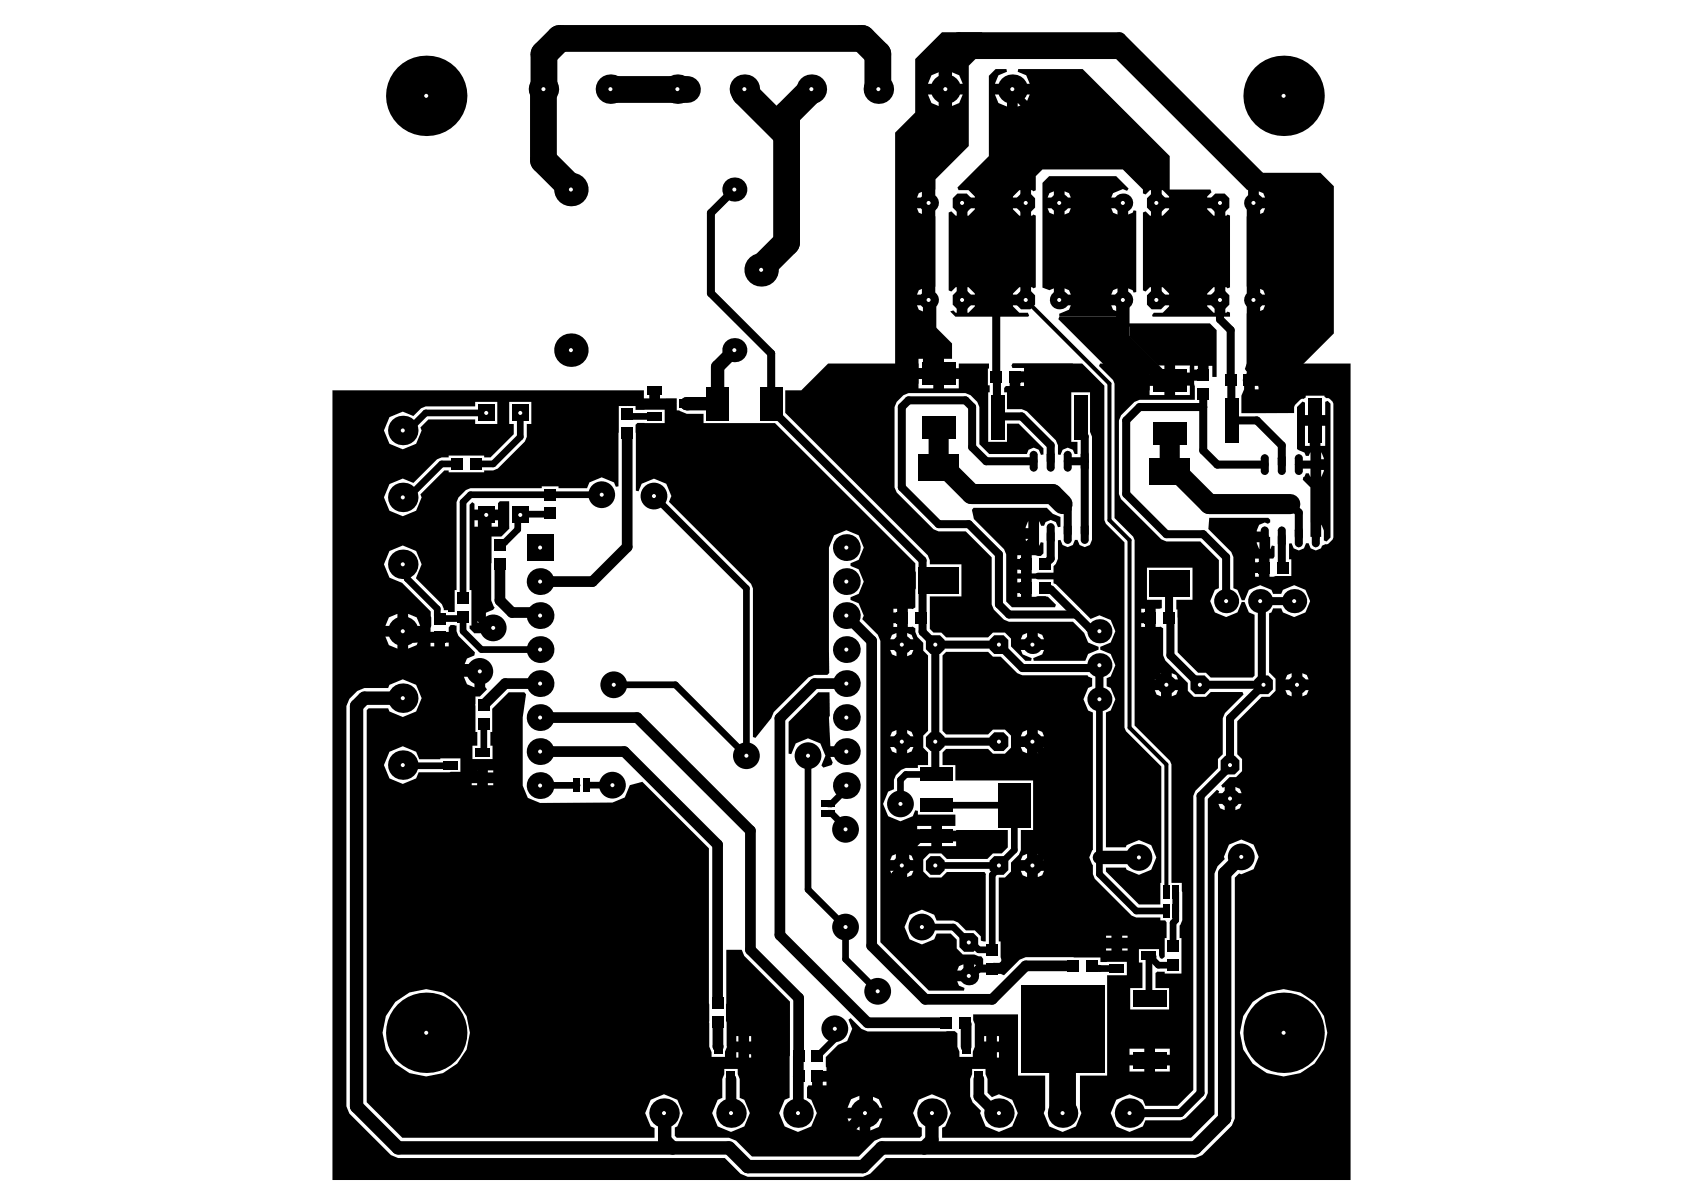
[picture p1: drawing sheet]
<svg xmlns="http://www.w3.org/2000/svg" width="297mm" height="210mm" viewBox="0 0 297 210" stroke-linecap="round" stroke-linejoin="round" font-family="sans-serif">
<g fill="#000">
<path d="M166.7 9.2l2.4-2.3h27.5l.8 3.1-.3 .4h-30.4zM193.9 7.5l.6-.6h4.1l24.6 24.5-.1 .4-3.2 1.6zM186.9 55.9h10.6v4.1l5.3 5.3v.8h3.5v1.9h-3.5v.8h-3.6l-12.5-12.5zM198.9 57h14.5l1.2 1.2v8.3h-.8v-2h-.6v1.6h-1.9v-1.6h-.7v2h-.7v-2h-2.6v2.6h-1.9v-2.6h-1.1l-5.1-5.1v-1.8l-.3-.1zM178.6 64.1h10.6l2.4 2.4v1.2l-.6 .6h-10l-.4-.2v-.7h-1.6v-1.9h1.6v-.6h-2zM139.1 127.3l5.2-5.2h2l.1 4-.2 .5 .3 5h2.8v1.9h-2.8l.4 1-.2 .4-1.5 .5-.3-.4 .7-1.7-.9-2.2-2.2-.9-2.1 .9-.8 1.9-.5-.1z"/>
<path d="M161.4 10.4l4.8-4.7h7v3.5l-2.3 2.4v14.2l-5.9 5.9v1.7l-.3 .2v4.4l.3 .2v12.3l-.3 .2v4.4l.3 .2v2.3l2.9 3v2.7h-1.4v2.6h-.9v.9h-3.6v.9h-2.3l-1.8-1.8v-42.5l3.5-3.5zM167.7 12.7v2.1h2.1l-.6-1.5zM164.3 13.3l-.6 1.5h2.1v-2.1zM167.7 16.7v2.1l1.5-.6 .6-1.5zM163.7 16.7l.6 1.5 1.5 .6v-2.1zM162.1 34.1l-.4 .7h1.1v-1.1zM161.7 36.7l.4 .8 .7 .3v-1.1zM162.1 51.2l-.4 .8h1.1v-1.1zM161.7 53.9l.4 .7 .7 .4v-1.1zM162 63.3v1.7h2.6v-1.7z"/>
<path d="M183.9 32.3l1.2-1.2h11.8l2.2 2.2-.3 .4-.7-.3-1.8 .7-.3 .7h2.1v1h.9v2l.8-.3 .2-.4 .4 .1v14.3l-.4 .1-.2-.4-.8-.3v2h-.9v1h-2.1l.3 .7 1.8 .7 .6-.2 .1 .1 .2 .5-.1 .2h-12l-.1-.6 1.8-.7 .3-.7h-2.1v-1h-.9v-2l-.8 .3-1.2-.5zM187.8 33.7v1.1h1.1l-.3-.7zM185.1 34.1l-.3 .7h1.1v-1.1zM187.8 36.7v1.1l.8-.3 .3-.8zM184.8 36.7l.3 .8 .8 .3v-1.1zM196 36.7l.3 .8 .8 .3v-1.1zM196.3 51.2l-.3 .8h1.1v-1.1zM187.8 50.9v1.1h1.1l-.3-.8z"/>
<path d="M174.4 13.4l1.2-1.2h1.9l.1 .5-1.5 .6-.6 1.5h6.1l-.6-1.5-1.5-.6 .1-.5h11.4l15.3 15.3v5.9h7.2l.2 .5-.8 .8v.1h2.3v1h.9v2.2l.4-.2 .5 .2v12.7l-.5 .2-.4-.2v4.5l.4-.2 .5 .1v.8h-13.7l-.1-.3 .3-.4h1.6l1.1-1.2v-.1h-2.2v-1h-1v-2.2h-.2l-.7 .7-.5-.2v-13.7l.5-.2 .7 .7h.2v-4.5h-.2l-.7 .8-.5-.2v-.7l-3.5-3.5h-14.2l-1.2 1.2v2.5l-.4 .1-.4-.2v4.5l.4-.2 .4 .2v12.7l-.4 .2-.4-.2v2.2h-1v1h-2.2v.1l1.1 1.2h1.5l.2 .4-.1 .3h-12.9l-.9-.9 .6-.2 .4 .4h.2v-4.5h-.2l-.8 .7-.5-.2v-13.7l.5-.2 .8 .7h.2v-2.2h.9v-1h2.3v-.1l-1.2-1.2h-1.7l-.2-.4 5.5-5.6zM179.5 16.7v2.1l1.5-.6 .6-1.5zM175.5 16.7l.6 1.5 1.5 .6v-2.1zM204.9 33.5v1.3h1.3v-.1l-1.1-1.2zM178.7 34.7v.1h1.3v-1.3h-.2zM212.9 36.7v.2l1.2 1.1h.1v-1.3zM204.9 36.7v1.3h.2l1.1-1.1v-.2zM178.7 36.7v.2l1.1 1.1h.2v-1.3zM170.6 36.7v1.3h.2l1.2-1.1v-.2zM170.6 50.7v1.3h1.4v-.2l-1.2-1.1zM204.9 50.7v1.3h1.3v-.2l-1.1-1.1zM212.9 51.8v.2h1.3v-1.3h-.1zM178.7 51.8v.2h1.3v-1.3h-.2zM212.9 53.9v.1l1.2 1.2h.1v-1.3zM170.6 53.9v1.3h.2l1.2-1.2v-.1z"/>
<path d="M219.9 32.8l2.4-2.3h10.6l2.4 2.3v26l-9.5 9.5h-3.8v-.3h-1.6v-1.9h1.6v-.6h-2.1v-10.2l.3-.2v-4.4l-.3-.2v-12.3l.3-.2v-4.4l-.3-.2zM222 33.7v1.1h1.1l-.3-.7zM222 36.7v1.1l.8-.3 .3-.8zM222 50.9v1.1h1.1l-.3-.8zM222 53.9v1.1l.8-.4 .3-.7z"/>
<path d="M138.5 68.8h2.8l4.8-4.7h15.9v.9h7.1v-.9h5.3v.9h-.1v3h.3v1.2h-.3v8.7h3.3v-3.2h2.1l4.4 4.4v1.1h-.5l-.4-.9-.9-.3-.9 .3-.3 .8h-6.6l-1.7-1.7v-6.6l-.4-.9-1.2-1.2-.9-.4h-10.1l-.9 .4-1.1 1.2-.4 .9v14.2l.4 .9 6.5 6.5 .9 .3h4.8l4.5 4.6v8.3l.4 .9 1.8 1.8 .9 .4h11.3l1.9 1.9 .7 1.7 1.9 .8v.5l-1.9 .8-.5 1.2h-9.1l-.1-.5 1.6-.7 .4-.8h-4.1l.3 .8 1.6 .7-.1 .5h-1l-2.6-2.6v-1.4l-1-1h-2.2l-.8 .8h-7.4l-.9-.8h-1.3l-.7-.7v-5.7h5.6v-5.7h-5.6v-.7l-.4-.9-25.1-25.1zM166.5 66.8v1.7h2.6v-1.7zM162 66.8v1.7h2.6v-1.7zM183.1 111.7v1.1h1.1l-.4-.8zM180.4 112l-.3 .8h1.1v-1.1z"/>
<path d="M178.6 64.1h12.3l3.9 3.9v23.7l.3 .7 3.2 3.3v32.6l.3 .7 6.2 6.2v20.5h-.1v3.8h-3.8l-5.8-5.8v-.7h3.5l.1 .4 2.2 .9 2.2-.9 .9-2.2-.9-2.1-2.2-.9-2.2 .9-.1 .4h-3.5v-23.8l.8-.4 .8-2-.8-1.9-.7-.3v-1.5l.7-.3 .8-2-.8-1.9-1.8-.8v-.5l1.8-.8 .8-2-.8-1.9-2-.9-1.5 .7-6.1-6.1-.5-.2v-.7h-2.7l-1.1-.1v3.2h.5a4.2 4.2 0 0 1 2.1-.1h.2l1.5 1.5-.2 .4h-7.6l-1-1v-8.3l-.4-.9-5.3-5.3-.4-1.7 .3-.3h12.9l1.1 1 1.4 .6v1.7l-.5 .1-.4-.9-.9-.4-.9 .4-.2 .6h-.6l-.3-.7v4.3l.3-.7 .5 .1v1.9l-.5 .5-1.6-.2v3.2l1.1-.1h2.7v-1.1l.4-.4 .4-.9v-3.3l.5-.1 .3 .9 .9 .4 .9-.4 .4-.9h.5l.3 .9 .9 .4 .9-.4 .4-.9v-18.2l-.3-.8v-7h-3.3v8.7h1.1v2.2h-.6l-.3-.8-.9-.3-.9 .3-.3 .9h-.5v-1.6l-.4-.9-5.1-5.2-.9-.3h-2.6v-3h-.5v-.8l.3-.3h.7v-1.6h.9v-1h1.6v-.6h-2l-.2-.4zM180 67.4v.7h.6v-.7zM181.3 92l-.4 1.2h.5zM180.9 95.1l.5 1.2v-1.2zM179.4 97.9v.7h.7v-.7zM179.4 100.5v.6h.7v-.6zM179.4 102.1v.6h.7v-.6zM179.4 104.6v.7h.7v-.7z"/>
<path d="M228.8 71.8l.9-1 .5 .2v2.2h3.5v-2.3l.5-.2 .5 .5v23.6l-.7 .7-.5-.2v-1.7l-.5-1v2.1h-1.8l-.1-8.7-1.3-1.4 .1-.4 .2-.1 .2-.6h.6l.3 .6v-4.3l-.3 .6h-.6l-.2-.6-1.3-.6zM232.9 75.1v3.6h.8v-3.6zM230.2 75.1v3.6h.8v-3.6zM233 79.8v1.2h.5zM233 82.9v1.2l.5-1v-.2z"/>
<path d="M83.3 88.6l.4 .2v1.1h4.1v-1.1l.4-.4h1.6v4.8l-1.3 1.4h-1.8l-.1 11.3 .7 1.3-.3 .3-2.3 1-.5 1.3h2.8v1.9h-3.3l-.9-.8v-.6h.4v-6.2h-.4v-15.1zM86.7 91.8v1.1h1.1v-1.1zM83.7 91.8v1.1h1.1v-1.1z"/>
<path d="M58.6 68.8h55v1.5h.9v-1.3h1.9v1.3h3v2.1h.4l1.3 .6h3v1.6h12.6l24.8 24.8v1.6v6.1l-.5 .3h-.9v3.2l.9-.1 .5 .3v.7l.3 .9 1 1v1.4l.9 .8v13.3l-.9 .9v2.1l.9 .8v2.3h-1.8v.5h-2.1a2.98 2.98 0 0 0-2.1 3.7l-1 .4-.9 2.2 .9 2.2 2.1 .9 2.2-.9 .4-1.1 .5 .1v.7h6.6v2h-2.3v.8h2.4v-.1h9.2v3.1l-1.1 1h-1.6l-.9 1h-7.2l-1-1h-2.1l-1.1 1.1v2.1l1.1 1.1h2.1l1-1h6.7l.2 .4v11.9l-.9-.2v-.7l-1.1-1.1h-1.5l-1.4-1.4-.8-.3h-3l-.4-1-2.2-.9-2.2 .9-.9 2.1 .9 2.2 2.2 .9 2.2-.9 .4-1h2.5l1.1 1v1.6l1 1.1h2.1l.7 .3h.5l.3 .5v1.9l-.5 .1-.3-.8-.8-.3v2h-.9v1h-2.1l.4 .8 .9 .4-.1 .4h-6.2l-8.5-8.5v-53.2l-.5-1-2.7-2.8 .3-.6-.9-2.2-1.5-.6v-.5l1.5-.5 .9-2.2-.9-2.2-1.5-.6v-.4l1.5-.6 .9-2.2-.9-2.2-2.2-.9-2.2 .9-.9 2.2 .1 22.1-.4 .3h-2.2l-1.1 .5-6.1 6.1-.5 1.1-2.7 3.5-.5-.2v-26.2l-.3-.8-14.5-14.5 .4-1-.9-2.2-2.1-.9-2.2 .9-.6 1.4-.4-.1-.1-11.7 .3-.3h4.8v-2.3h-5.1v-.7h-2.9l-.1 14.2-.5 .1-.3-.8-2.2-.9-2.1 .9-.5 1h-5v-.3h-2.9v.3h-12.6l-.8 .3-1.3 1.3-.4 .9v15.5h-.3v3.9h-1.2v-.4h-.7l-.4-1-4.5-4.6 1-2.5-1-2.3-2.4-1-2.3 1-1 2.3 1 2.4 2.3 .9 5 5.1 .1 2.5-.2 1.1h3.2a1.23 1.23 0 0 1 .4-1.2h1v1l.4 .9 2.9 2.9-.1 .5-1.3 .6-.6 1.3h2.8v.9h1v2.8l.3 .4-1.3 1.3h-.7v6.2h.3v2.4h-.9v2.4h3.6v-2.4h-.4v-2.4h.3v-4.1l2.9-2.9h2.8l.3 .4-.6 4.1v12l.9 2.1 2.2 .9h12.7l2.2-.9 .9-2.2 2.2-.6 11.7 11.7v30.7l.1 4.3 .4 1v.8h2.4v-.9l.3-.8v-4.4l-.1-.2v-12.6h2.7l.5 1.1 8 8.1v16.9l-.9 .4-1 2.3 1 2.4 2.4 1 2.3-1 1-2.4-1-2.3-.8-.3v-1.9l.3-.4h.6v-1.6h1v-.9h1.6l-.1-2.4 2.1-2.2 1.6-.7 .9-2.1-.6-1.6 .4-.3 1.9 1.9 1 .4h15.4l.5 .4v2.4l.3 .8v.9h2.4v-.9l.3-.8v-4.1l-.2-.7v-1h7.9v10.8h4.8v6l-.3 .6 1 2.4 2.3 1 2.4-1 .9-2.4-.2-.6v-6h4.8v-17.7h3.5v-2.3h-4.7v-.8l-13.2-.1-1.1 .5-2.7 2.7-.5-.2h-1.6v-1.9h1.6l-.1-1.1v-2.7h-.3v-11.3h1.1l1-1.1v-1.5l1.4-1.4 .4-.9v-3.5h2.1v-8.7h-13.7v-2.7h-2.2v-2.3l.6-.6h7.4l.8 .8h2.2l1-1v-2.1l-1-1.1h-2.2l-.8 .8h-7.4l-.6-.6v-13.3l.6-.6h7.4l.8 .8h1.4l2.9 2.9 .9 .4h11.5l.1 .2 .7 .3v1.5l-.7 .3-.8 1.9 .8 2 .9 .4v24.2l-.7 1.3 .7 1.4v1.6l.3 .8 6.5 6.5 .8 .3h4.3v.5h.8l.3 .4v2.8h-.4v3.3l-.3 .3h-.3l-.3-.3-.1-1.4h-3.5v2.4h.6v4.5h-2.1v3.8h6.8v-3.8h-2.4v-2.7l.4-.2h1.2v.3h3v-6.2h-.3v-2.2l.4-1v-6.6h-1.9v-20.9l-.2-.6-6.3-6.2v-32.7l-.2-.6-3.3-3.3v-23.7l-.3-.7-2.4-2.4 .1-.5h8.5l.3 .4v1.6h7.1v-1.4l.4-.4 .3 .1v.1v.7h1.6v1.9h-1.6l.2 3.4h-9.8l-.9 .4-2.4 2.4-.3 .9v12.9l.3 .9 7.1 7.1 .9 .4h6l3.3 3.3v5l-.7 .2-.8 2 .8 2 2 .8 2-.8 .7-1.8h.5l.8 1.8 1 .4v10.8l-.3 .3h-7.4l-.9-.8h-1.4l-3.6-3.6v-6.1v-1.5h-.2v-1.7h2.8v-5.7h-8v5.7h2.6v1.5l-1.1 .1v3.2l.9-.1 .5 .3v4.8l.3 .9 4 4v1.4l1.1 1h2.1l.9-.8h5.6l.1 .4-3.2 3.3-.4 .9v6.3l-.9 .9v1.6l-3.9 4-.4 .9v51.9l-2.8 2.8h-5.7l-.4-1.1-2.4-1-2.3 1-1 2.3 1 2.4 2.3 1 2.4-1 .4-1.1h6.2l.9-.4 3.6-3.5 .3-.9v-51.9l1.7-1.6 .4 .3-.2 .3h1.1v-1.1l-.3 .2-.3-.4 1.5-1.5h1.1l1.1-1.1v-2.1l-.9-.9v-5.8l4.4-4.3h1.3l1.1-1v-2.2l-1.1-1v-10.5l.4-.2 .3-.7h1.4l.3 .7 2 .8 2-.8 .8-2-.8-2-2-.8-2 .8-.3 .8h-1.4l-.3-.8-2-.8-2 .8-.8 1.9h-.5l-.7-1.9-.7-.2v-5.5l-.4-.9-4.1-4.1 .2-2h10.4l.3 .4v.4l-.4 .3-.5-.2-1 .4-.4 1.2h1.4v.9h.9v2.1l.3-.6 .5 .1v1.8l-.2 .4h-.7v3.2l1.1-.1h2.8v-2.9h-.4v-2.8l.4-.1 .4 .9 .9 .4 .9-.4 .4-.9h.4l.4 .9 .9 .4 .9-.4 .2-.4 .6-.3h.4l.8-.8 .2-.4v-23.6l-.2-.4-.6-.6h-.4l-.4-.2v-.2h-3.3v.3l-.4 .3-.5 .1-1 .9-.1 .4v1.1h-9.3v-3.1l.4-1.1v-1.6h1v-1h1.6v-.6h-2.1l-.3-.4 .3-1h18.3v144h-179.6zM221.3 68v.7h.7v-.7zM207.3 68v1.7h2.6v-1.7zM202.8 68v1.7h2.6v-1.7zM68.7 73.6l-1 2.3 1 2.4 2.3 1 2.4-1 1-2.4-.2-.5 1.4-1.4h8.2v.8h3.9v-3.9h-3.9v.8h-8.7l-.8 .3-1.4 1.4-1.9-.8zM68.7 85.4l-1 2.3 1 2.4 2.3 1 2.4-1 1-2.4-.2-.5 4.2-4.2h.7v.3h6.3v-.3h1.6l.8-.4 4.8-4.7 .3-.8v-2.3h.8v-3.9h-3.9v3.9h.8v1.8l-4.1 4.1h-1.1v-.3h-6.3v.3h-1.2l-.8 .3-4.2 4.2-1.9-.8zM221.7 95.6l.4 1.2v-1.2zM221.4 98.5v.7h.6v-.7zM221.4 101.1v.6h.6v-.6zM157.6 107.4v.6h.6v-.6zM201.3 107.4v.6h.7v-.6zM72 108.3v2.1h2.1l-.6-1.5zM68.6 108.9l-.6 1.5h2.1v-2.1zM157.6 109.9v.7h.6v-.7zM201.3 109.9v.7h.7v-.7zM160 111.7v1.1h1.1l-.3-.8zM157.3 112l-.3 .8h1.1v-1.1zM78.5 113.4v.6h.6v-.6zM75.9 113.4v.6h.7v-.6zM68 112.3l.6 1.5 1.5 .6v-2.1zM72 112.3v2.1l1.5-.6 .6-1.5zM160 114.6v1.2l.8-.4 .3-.8zM157 114.6l.3 .8 .8 .4v-1.2zM229.7 118.7v1.1h1.1l-.3-.7zM227.1 119.1l-.4 .7h1.1v-1.1zM206.7 118.7v1.1h1.1l-.3-.7zM204 119.1l-.3 .7h1.1v-1.1zM81.8 119.4l.6 1.3 1.3 .5v-1.8zM206.7 121.7v1.1l.8-.3 .3-.8zM229.7 121.7v1.1l.8-.3 .3-.8zM226.7 121.7l.4 .8 .7 .3v-1.1zM203.7 121.7l.3 .8 .8 .3v-1.1zM61.6 123.3l-.5 1.2v70.7l.5 1.2 7.4 7.3 1.2 .6h57.6l2.8 2.7 1.3 .6h20.3l1.3-.6 2.8-2.7h54.5l1.3-.6 5.2-5.2 .5-1.2v-42.5l.8-.7 .3 .1 2.2-.9 .9-2.2-.9-2.1-2.2-.9-2.1 .9-.9 2.1 .1 .4-1.2 1.3-.6 1.3v42.4l-4.1 4.2h-43.9v-1.8l.5-.2 1-2.4-1-2.3-2.3-1-2.4 1-.9 2.3 .9 2.4 .6 .2v1.5l-.3 .3h-6.8l-1.2 .5-2.8 2.8h-18.9l-2.7-2.8-1.3-.5h-9.2l-.4-.3v-1.5l.5-.2 1-2.4-1-2.3-2.4-1-2.3 1-1 2.3 1 2.4 .7 .3v1.7h-44.5l-6.3-6.3v-69.1l.3-.4h3.5l.2 .6 2.3 1 2.4-1 1-2.4-1-2.3-2.4-1-2.3 1-.2 .6h-4.2l-1.3 .5zM160 128.8v1.1h1.1l-.3-.8zM183.1 128.8v1.1h1.1l-.4-.8zM180.4 129.1l-.3 .8h1.1v-1.1zM157.3 129.1l-.3 .8h1.1v-1.1zM160 131.8v1.1l.8-.4 .3-.7zM183.1 131.8v1.1l.7-.4 .4-.7zM180.1 131.8l.3 .7 .8 .4v-1.1zM157 131.8l.3 .7 .8 .4v-1.1zM86.1 135.9v.4h.9v-.4zM83.2 135.9v.4h1v-.4zM68.7 132.6l-1 2.4 1 2.3 2.3 1 2.4-1 .4-1.1 7.4-.1v-2.3l-7.3 .1-.5-1.3-2.4-1zM86.1 138.1v.4h.9v-.4zM83.2 138.1v.4h1v-.4zM217.9 138.8v1.1h1.1l-.3-.8zM217.9 141.8v1.1l.8-.3 .3-.8zM214.9 141.8l.3 .8 .8 .3v-1.1zM161.8 145.7v.8h2.5v-.8zM166.2 148.4v.8h2.4v-.8zM161.8 148.4v.8h2.5v-.8zM183.1 150.6v1.1h1.1l-.4-.8zM180.4 150.9l-.3 .8h1.1v-1.1zM160 150.6v1.1h1.1l-.3-.8zM157.3 150.9l-.3 .8h1.1v-1.1zM160 153.6v1.1l.8-.3 .3-.8zM183.1 153.6v1.1l.7-.3 .4-.8zM180.1 153.6l.3 .8 .8 .3v-1.1zM157 153.6l.3 .8 .8 .3v-1.1zM197.9 165v.4h1v-.4zM195.1 165v.4h.9v-.4zM197.9 167.3v.4h1v-.4zM195.1 167.3v.4h.9v-.4zM169.2 170.4l-.4 .8h1.1v-1.1zM175.8 182.8v.9h.4v-.9zM132.1 182.8v.9h.4v-.9zM129.9 182.8v.9h.3v-.9zM173.6 182.8v.9h.4v-.9zM203.7 185v1h2.6v-1zM199.2 185v1h2.6v-1zM175.8 185.6v1h.4v-1zM173.6 185.6v1h.4v-1zM132.1 185.6v1h.4v-1zM129.9 185.6v1h.3v-1zM203.7 187.9v1.1h2.6v-1.1zM199.2 187.9v1.1h2.6v-1.1zM218.7 182.2a7.7 7.7 0 0 0 15.4 0 7.7 7.7 0 0 0-15.4 0zM67.5 182.2a7.7 7.7 0 0 0 15.4 0 7.7 7.7 0 0 0-15.4 0zM145.1 190.8v.6h.7v-.6zM153.5 193.3v2.1h2.1l-.6-1.5zM150.1 193.9l-.6 1.5h2.1v-2.1zM153.5 197.3v2.1l1.5-.6 .6-1.5zM149.5 197.3l.6 1.5 1.5 .6v-2.1zM171.5 188.5v1l-.4 .8v3.1l.5 1.1 1.4 1.4-.1 .4 .9 2.4 2.4 1 2.4-1 .9-2.4-.9-2.3-2.4-1-1.2 .5-.8-.7v-2.5l-.4-.8v-1zM127.8 188.5v1l-.4 .8v3.4l-.8 .3-1 2.3 1 2.4 2.3 1 2.4-1 1-2.4-1-2.3-.8-.3v-3.4l-.4-.8v-1z"/>
<circle cx="180.9" cy="35.8" r=".71"/>
<circle cx="121.1" cy="71.2" r="1.18"/>
<circle cx="165.6" cy="75.3" r="1.77"/>
<circle cx="97" cy="87.3" r=".59"/>
<circle cx="181" cy="99.5" r=".71"/>
<circle cx="165" cy="113.7" r=".71"/>
<circle cx="71" cy="123.1" r="1.18"/>
<circle cx="162.6" cy="163.5" r="2.36"/>
<circle cx="128.9" cy="196.3" r=".95"/>
<circle cx="187.4" cy="181.6" r="2.36"/>
</g>
<g fill="none" stroke="#000" stroke-width="1.2">
<path d="M85.8 72.8h-10.7l-3.9 4M91.8 72.8v4.3l-4.8 4.7h-3.1M110.6 72.7l.7 .8h4.2M71 99.5l.8 .8v1.8l5.3 5.3v1.3l.4 .4h4.2M80.6 81.8h-2.7l-6.7 6.8M91.8 90.8l-.5 .5v2.1l-2.3 2.3h-.4l-.2 .2v.4M97 90.6l-.1 .1h-5M106.6 87.3h-23.6l-1.3 1.3v17M115.4 87.5l16.3 16.3v29.5l-12.6-12.5h-10.8M81.7 108.9v2.4l3.2 3.3h10.4M71.2 135.4l-.2 .1M79.4 135l-.1 .1h-8"/>
<path d="M85.3 127.6v5l-.2 .1M101.8 138.5l-6.5 .1M101.8 138.5h.1M103.4 138.5h4.6M142.5 133.3v23.6l6.6 6.6v5.7l5.7 5.7M149.3 138.6v.6l-2.6 2.6h-.6M165.2 136.6h-5.4l-1 1v4.2M193.9 123.3v30.9l6.5 6.5h5.3M146.1 143.5h.6l2.4 2.4v.4M165 152.7h11.2M165.2 142h13.7v7.9l-2.7 2.8M176.2 152.7v.4l-1.2 1.2v13.2h-2.4l-1.3-1.3h-.4l-2.7-2.7h-5.6"/>
<path d="M207.4 157.4v4.9l-.5 .5v4.1M192.6 170.4l.4 .4h4M206.9 170.3h-2.6l-.9-1v-.6l-.1-.1h-.6v7.5l.1 .1M147.3 181.5v1.7l-3.1 3.1"/>
</g>
<g fill="none" stroke="#000" stroke-width="1.9">
<path d="M110.6 76.4v20.1l-6.1 6.1h-9.2M88.2 99.4v6.5l2.1 2.1h4.4l.6 .6M71 111.3h.9l1.1 1.1h4.5M149.3 108.6l4.5 4.4v53.8l9.4 9.5h11.8l5.9-5.9h8.4M95.3 126.6h17.1l20 19.9v21l8.5 8.5-.1 20.3M95.3 132.6h14.8l16.5 16.4v28M95.3 120.6h-6.2l-3.8 3.7M149.3 120.6h-5.6l-6.1 6.1v38.2l15.4 15.5h13.9M126.6 180.3l.1 4.4M128.9 190.3v6M131.2 184.7l.2 .3h1.5l1.9 1.9v13l2.4 2.3h9.5l5.9-5.9M170.2 180.4l.2 .2v4.1"/>
<path d="M172.7 190.3v3.1l2.9 2.9h.6"/>
</g>
<g fill="none" stroke="#000" stroke-width="1.4">
<path d="M129.5 33.4l-4.1 4.2v14.1l10.6 10.7v9.8l26.7 26.6v1.9l1.7 1.7M169.7 35.8h11.2M180.9 35.8l-.1-.1v-17.3l-2.2-2.2v-.5h11.8l13.6 13.6v6.5h11.2v20.5l1.9 1.9 .1 15.8 .1 .2h4.4l4.4 4.4v3.4M180.9 35.8v17.1h-11.2M175.6 52.9l.1 .1 .1 20.5h4.4l5.1 5.1v2.8M204 52.9h11.2M190.6 73.6v2.7l.7 .7v17.1M212.2 66.1l-.3 .3h-4.9l-.7 .7M212.2 69.4v10.1l2.5 2.5h8.4M212.2 71.8h-11.2l-2.4 2.4v12.9l7.1 7.1h6.5l4.1 4.1v7.7M232 74.2l.1 20.5M85.8 90.8l-.8 .8v17.7l1.4 1.5"/>
<path d="M182.3 81.4h-8.3l-2.5-2.5v-7.1l-1.2-1.2h-10.1l-1.1 1.2v14.2l6.5 6.5h5.3l5.3 5.3v8.8l1.8 1.8h11.8M182.3 94.1v1.1l-1.3 1.2v7.3M185.3 94.1v4.5l-.9 .9M187.4 88.9l.9 .9v4.3M188.3 81.4h3M223.1 94.7l-.1 5.4M226.1 94.7v5.2l.2 .2M227.6 88.9l1.5 1.5v4.3M229.1 82h3M77.5 112.4v16.1l4.8 4.7v1.8l2.2 2.2h.6M77.5 117.8h6.5l.6 .6M159.2 109l-.1 4.7v17.1"/>
<path d="M164.4 102.4l-1.7 1.6v7.5l2.3 2.2M164.4 102.4h1.2M165 113.7v22.7l.2 .2M165 113.7h11.2l4.1 4.1h13.1l.5-.5v6M184.4 103.7l.2 .3h.8l4.4 4.4M189.8 108.4l2.4 2.4M192.2 110.9h1.3l.4 .4M202.9 109v9l2.8 2.8M206.3 103l-.1 .1v5.9M206.4 109v6.6l5.2 5.2h11.3M228.3 106h-6l.3 .3v14.2l.3 .3M165 130.8h11.2"/>
<path d="M182.1 130.8l5.9 5.9v10.1l-5.9 5.9v11.8l1.9 1.9h13M222.9 120.8l-5.9 5.9v8.5l-5.2 5.2v52.4l-3.6 3.5h-9M228.8 120.8v13l-7.1 7.1h-4.7M159.1 152.7v.5l-1.2 1.2v11.2l6.5 6.5h6.9l1.3-1.3h2.4l.3-.3h1.3l5.8-5.7M174.9 184.7v.5l-2.3 2.3h-5.9l-2.3 2.3h-20.2"/>
</g>
<path d="M221.1 35.8v30.6l-.7 .7M223.5 32.8l-26-25.9h-28.4l-2.4 2.3v18.1l-2.9 3v22.6l.2 .2v12l.8 .8h.8M198.1 52.9v6.9l7.3 7.3h.9l-.6-.6M129.5 61.8l-2.9 2.9v6.5h-5.5M71 123.1h-6.7l-1.4 1.4v70.7l7.3 7.3h58.4l3.3 3.3h20.3l3.3-3.3h55.3l5.2-5.2v-43.2l2.9-3M165.2 147.5h-3.3l-2.7 2.7v2.3l-.1 .2M193.9 151.2h7M117.1 196.3l.1 .2v4.6l1.4 1.4M153.2 189.8l-.4 .4v5.9l-.2 .2M164.4 196.3v4.8l-1.4 1.4" fill="none" stroke="#000" stroke-width="2.4"/>
<path d="M180.9 52.9l14.8 14.8v24l3.5 3.6v33l6.5 6.5v22.6" fill="none" stroke="#000" stroke-width=".71"/>
<path d="M165.6 75.3v7.2h1.1M206.3 76.5v6.6h1.2l5.8 5.8h14.3M166.7 82.5l4.7 4.6h14.3l1.7 1.8M167.3 82l-.6 .5" fill="none" stroke="#000" stroke-width="3.5"/>
<path d="M107.7 15.7l13.6 .1M119.5 15.8h.1M131.3 15.7l.1 .7 7.3 7.4M143.1 15.7v.2l-4.4 4.3v22.6l-4.4 4.5v.3M154.9 15.7l-.1-.1v-6.1l-2.7-2.7h-53.4l-2.8 2.7v18.8l4.8 4.8v.3M187.4 181.6v14.7" fill="none" stroke="#000" stroke-width="4.7"/>
<circle cx="162.6" cy="163.5" r=".35" fill="#fff"/>
<circle cx="149.1" cy="163.5" r="2.36" fill="#000"/>
<circle cx="149.1" cy="163.5" r=".35" fill="#fff"/>
<circle cx="154.8" cy="174.9" r="2.36" fill="#000"/>
<circle cx="154.8" cy="174.9" r=".35" fill="#fff"/>
<circle cx="84.6" cy="118.4" r="2.36" fill="#000"/>
<circle cx="84.6" cy="118.4" r=".35" fill="#fff"/>
<circle cx="87" cy="110.8" r="2.36" fill="#000"/>
<circle cx="87" cy="110.8" r=".35" fill="#fff"/>
<circle cx="158.8" cy="141.8" r="2.36" fill="#000"/>
<circle cx="158.8" cy="141.8" r=".35" fill="#fff"/>
<circle cx="149.1" cy="146.3" r="2.36" fill="#000"/>
<circle cx="149.1" cy="146.3" r=".35" fill="#fff"/>
<circle cx="200.9" cy="151.2" r="2.36" fill="#000"/>
<circle cx="200.9" cy="151.2" r=".35" fill="#fff"/>
<circle cx="218.9" cy="151.1" r="2.36" fill="#000"/>
<circle cx="218.9" cy="151.1" r=".35" fill="#fff"/>
<circle cx="147.3" cy="181.5" r="2.36" fill="#000"/>
<circle cx="147.3" cy="181.5" r=".35" fill="#fff"/>
<circle cx="108.3" cy="120.8" r="2.36" fill="#000"/>
<circle cx="108.3" cy="120.8" r=".35" fill="#fff"/>
<circle cx="108" cy="138.5" r="2.36" fill="#000"/>
<circle cx="108" cy="138.5" r=".35" fill="#fff"/>
<circle cx="142.5" cy="133.3" r="2.36" fill="#000"/>
<circle cx="142.5" cy="133.3" r=".35" fill="#fff"/>
<circle cx="131.7" cy="133.3" r="2.36" fill="#000"/>
<circle cx="131.7" cy="133.3" r=".35" fill="#fff"/>
<circle cx="115.4" cy="87.5" r="2.36" fill="#000"/>
<circle cx="115.4" cy="87.5" r=".35" fill="#fff"/>
<circle cx="106.1" cy="87.3" r="2.36" fill="#000"/>
<circle cx="106.1" cy="87.3" r=".35" fill="#fff"/>
<path d="M90.3 71.4h2.9v2.9h-2.9z" fill-rule="evenodd" fill="#000"/>
<circle cx="91.8" cy="72.8" r=".35" fill="#fff"/>
<path d="M210 120l.8-.9h1.7l.8 .9v1.6l-.8 .8h-1.7l-.8-.8z" fill-rule="evenodd" fill="#000"/>
<circle cx="211.6" cy="120.8" r=".35" fill="#fff"/>
<path d="M215.3 134.1l.8-.8h1.7l.8 .8v1.7l-.8 .8h-1.7l-.8-.8z" fill-rule="evenodd" fill="#000"/>
<circle cx="217" cy="135" r=".35" fill="#fff"/>
<path d="M90.3 89.4h2.9v2.9h-2.9z" fill-rule="evenodd" fill="#000"/>
<circle cx="91.8" cy="90.8" r=".35" fill="#fff"/>
<circle cx="159.1" cy="152.7" r="1.65" fill="#000"/>
<circle cx="159.1" cy="152.7" r=".35" fill="#fff"/>
<circle cx="159.1" cy="130.8" r="1.65" fill="#000"/>
<circle cx="159.1" cy="130.8" r=".35" fill="#fff"/>
<circle cx="159.1" cy="113.7" r="1.65" fill="#000"/>
<circle cx="159.1" cy="113.7" r=".35" fill="#fff"/>
<circle cx="163.8" cy="52.9" r="1.65" fill="#000"/>
<circle cx="163.8" cy="52.9" r=".35" fill="#fff"/>
<circle cx="163.8" cy="35.8" r="1.65" fill="#000"/>
<circle cx="163.8" cy="35.8" r=".35" fill="#fff"/>
<circle cx="217" cy="140.9" r="1.65" fill="#000"/>
<circle cx="217" cy="140.9" r=".35" fill="#fff"/>
<circle cx="221.1" cy="52.9" r="1.65" fill="#000"/>
<circle cx="221.1" cy="52.9" r=".35" fill="#fff"/>
<circle cx="221.1" cy="35.8" r="1.65" fill="#000"/>
<circle cx="221.1" cy="35.8" r=".35" fill="#fff"/>
<path d="M84.3 71.4h2.9v2.9h-2.9z" fill-rule="evenodd" fill="#000"/>
<circle cx="85.8" cy="72.8" r=".35" fill="#fff"/>
<circle cx="205.7" cy="120.8" r="1.65" fill="#000"/>
<circle cx="205.7" cy="120.8" r=".35" fill="#fff"/>
<circle cx="228.8" cy="120.8" r="1.65" fill="#000"/>
<circle cx="228.8" cy="120.8" r=".35" fill="#fff"/>
<path d="M221.2 120l.8-.9h1.7l.8 .9v1.6l-.8 .8h-1.7l-.8-.8z" fill-rule="evenodd" fill="#000"/>
<circle cx="222.9" cy="120.8" r=".35" fill="#fff"/>
<circle cx="71" cy="135" r="2.6" fill="#000"/>
<circle cx="71" cy="135" r=".35" fill="#fff"/>
<circle cx="71" cy="111.3" r="2.6" fill="#000"/>
<circle cx="71" cy="111.3" r=".35" fill="#fff"/>
<circle cx="71" cy="99.5" r="2.6" fill="#000"/>
<circle cx="71" cy="99.5" r=".35" fill="#fff"/>
<circle cx="71" cy="75.9" r="2.6" fill="#000"/>
<circle cx="71" cy="75.9" r=".35" fill="#fff"/>
<path d="M84.3 89.4h2.9v2.9h-2.9z" fill-rule="evenodd" fill="#000"/>
<circle cx="85.8" cy="90.8" r=".35" fill="#fff"/>
<circle cx="100.7" cy="61.8" r="2.95" fill="#000"/>
<circle cx="100.7" cy="61.8" r=".35" fill="#fff"/>
<circle cx="100.7" cy="33.4" r="2.95" fill="#000"/>
<circle cx="100.7" cy="33.4" r=".35" fill="#fff"/>
<circle cx="107.7" cy="15.7" r="2.6" fill="#000"/>
<circle cx="107.7" cy="15.7" r=".35" fill="#fff"/>
<circle cx="128.9" cy="196.3" r="2.6" fill="#000"/>
<circle cx="128.9" cy="196.3" r=".35" fill="#fff"/>
<circle cx="129.5" cy="61.8" r="2.13" fill="#000"/>
<circle cx="129.5" cy="61.8" r=".35" fill="#fff"/>
<circle cx="129.5" cy="33.4" r="2.13" fill="#000"/>
<circle cx="129.5" cy="33.4" r=".35" fill="#fff"/>
<circle cx="131.3" cy="15.7" r="2.6" fill="#000"/>
<circle cx="131.3" cy="15.7" r=".35" fill="#fff"/>
<circle cx="119.5" cy="15.7" r="2.6" fill="#000"/>
<circle cx="119.5" cy="15.7" r=".35" fill="#fff"/>
<circle cx="140.8" cy="196.3" r="2.6" fill="#000"/>
<circle cx="140.8" cy="196.3" r=".35" fill="#fff"/>
<circle cx="149.3" cy="138.6" r="2.36" fill="#000"/>
<circle cx="149.3" cy="138.6" r=".35" fill="#fff"/>
<circle cx="149.3" cy="132.6" r="2.36" fill="#000"/>
<circle cx="149.3" cy="132.6" r=".35" fill="#fff"/>
<circle cx="149.3" cy="120.6" r="2.36" fill="#000"/>
<circle cx="149.3" cy="120.6" r=".35" fill="#fff"/>
<circle cx="149.3" cy="114.6" r="2.36" fill="#000"/>
<circle cx="149.3" cy="114.6" r=".35" fill="#fff"/>
<circle cx="149.3" cy="102.6" r="2.36" fill="#000"/>
<circle cx="149.3" cy="102.6" r=".35" fill="#fff"/>
<circle cx="149.3" cy="96.6" r="2.36" fill="#000"/>
<circle cx="149.3" cy="96.6" r=".35" fill="#fff"/>
<circle cx="143.1" cy="15.7" r="2.6" fill="#000"/>
<circle cx="143.1" cy="15.7" r=".35" fill="#fff"/>
<circle cx="164.4" cy="196.3" r="2.6" fill="#000"/>
<circle cx="164.4" cy="196.3" r=".35" fill="#fff"/>
<circle cx="170.9" cy="172.1" r="1.65" fill="#000"/>
<circle cx="170.9" cy="172.1" r=".35" fill="#fff"/>
<path d="M169.2 165.4l.9-.8h1.6l.8 .8v1.7l-.8 .8h-1.6l-.9-.8z" fill-rule="evenodd" fill="#000"/>
<circle cx="170.9" cy="166.2" r=".35" fill="#fff"/>
<path d="M163.3 151.8l.8-.8h1.7l.8 .8v1.7l-.8 .8h-1.7l-.8-.8z" fill-rule="evenodd" fill="#000"/>
<circle cx="165" cy="152.7" r=".35" fill="#fff"/>
<path d="M163.3 130l.8-.8h1.7l.8 .8v1.6l-.8 .9h-1.7l-.8-.9z" fill-rule="evenodd" fill="#000"/>
<circle cx="165" cy="130.8" r=".35" fill="#fff"/>
<path d="M163.3 112.9l.8-.8h1.7l.8 .8v1.6l-.8 .9h-1.7l-.8-.9z" fill-rule="evenodd" fill="#000"/>
<circle cx="165" cy="113.7" r=".35" fill="#fff"/>
<path d="M168 52.1l.9-.8h1.6l.9 .8v1.6l-.9 .9h-1.6l-.9-.9z" fill-rule="evenodd" fill="#000"/>
<circle cx="169.7" cy="52.9" r=".35" fill="#fff"/>
<path d="M168 35l.9-.9h1.6l.9 .9v1.6l-.9 .8h-1.6l-.9-.8z" fill-rule="evenodd" fill="#000"/>
<circle cx="169.7" cy="35.8" r=".35" fill="#fff"/>
<circle cx="166.7" cy="15.7" r="2.6" fill="#000"/>
<circle cx="166.7" cy="15.7" r=".35" fill="#fff"/>
<circle cx="187.4" cy="196.3" r="2.6" fill="#000"/>
<circle cx="187.4" cy="196.3" r=".35" fill="#fff"/>
<circle cx="182.1" cy="152.7" r="1.65" fill="#000"/>
<circle cx="182.1" cy="152.7" r=".35" fill="#fff"/>
<path d="M174.5 151.8l.9-.8h1.6l.9 .8v1.7l-.9 .8h-1.6l-.9-.8z" fill-rule="evenodd" fill="#000"/>
<circle cx="176.2" cy="152.7" r=".35" fill="#fff"/>
<circle cx="182.1" cy="130.8" r="1.65" fill="#000"/>
<circle cx="182.1" cy="130.8" r=".35" fill="#fff"/>
<path d="M174.5 130l.9-.8h1.6l.9 .8v1.6l-.9 .9h-1.6l-.9-.9z" fill-rule="evenodd" fill="#000"/>
<circle cx="176.2" cy="130.8" r=".35" fill="#fff"/>
<circle cx="182.1" cy="113.7" r="1.65" fill="#000"/>
<circle cx="182.1" cy="113.7" r=".35" fill="#fff"/>
<path d="M174.5 112.9l.9-.8h1.6l.9 .8v1.6l-.9 .9h-1.6l-.9-.9z" fill-rule="evenodd" fill="#000"/>
<circle cx="176.2" cy="113.7" r=".35" fill="#fff"/>
<circle cx="186.8" cy="52.9" r="1.65" fill="#000"/>
<circle cx="186.8" cy="52.9" r=".35" fill="#fff"/>
<path d="M179.3 52.1l.8-.8h1.7l.8 .8v1.6l-.8 .9h-1.7l-.8-.9z" fill-rule="evenodd" fill="#000"/>
<circle cx="180.9" cy="52.9" r=".35" fill="#fff"/>
<circle cx="186.8" cy="35.8" r="1.65" fill="#000"/>
<circle cx="186.8" cy="35.8" r=".35" fill="#fff"/>
<path d="M179.3 35l.8-.9h1.7l.8 .9v1.6l-.8 .8h-1.7l-.8-.8z" fill-rule="evenodd" fill="#000"/>
<circle cx="180.9" cy="35.8" r=".35" fill="#fff"/>
<circle cx="178.6" cy="15.7" r="2.6" fill="#000"/>
<circle cx="178.6" cy="15.7" r=".35" fill="#fff"/>
<circle cx="199.2" cy="196.3" r="2.6" fill="#000"/>
<circle cx="199.2" cy="196.3" r=".35" fill="#fff"/>
<circle cx="198.1" cy="52.9" r="1.65" fill="#000"/>
<circle cx="198.1" cy="52.9" r=".35" fill="#fff"/>
<path d="M202.3 52.1l.8-.8h1.7l.8 .8v1.6l-.8 .9h-1.7l-.8-.9z" fill-rule="evenodd" fill="#000"/>
<circle cx="204" cy="52.9" r=".35" fill="#fff"/>
<circle cx="198.1" cy="35.8" r="1.65" fill="#000"/>
<circle cx="198.1" cy="35.8" r=".35" fill="#fff"/>
<path d="M202.3 35l.8-.9h1.7l.8 .9v1.6l-.8 .8h-1.7l-.8-.8z" fill-rule="evenodd" fill="#000"/>
<circle cx="204" cy="35.8" r=".35" fill="#fff"/>
<path d="M213.5 52.1l.9-.8h1.6l.8 .8v1.6l-.8 .9h-1.6l-.9-.9z" fill-rule="evenodd" fill="#000"/>
<circle cx="215.2" cy="52.9" r=".35" fill="#fff"/>
<path d="M213.5 35l.9-.9h1.6l.8 .9v1.6l-.8 .8h-1.6l-.9-.8z" fill-rule="evenodd" fill="#000"/>
<circle cx="215.2" cy="35.8" r=".35" fill="#fff"/>
<circle cx="71" cy="123.1" r="2.6" fill="#000"/>
<circle cx="71" cy="123.1" r=".35" fill="#fff"/>
<circle cx="71" cy="87.7" r="2.6" fill="#000"/>
<circle cx="71" cy="87.7" r=".35" fill="#fff"/>
<circle cx="149.3" cy="126.6" r="2.36" fill="#000"/>
<circle cx="149.3" cy="126.6" r=".35" fill="#fff"/>
<circle cx="149.3" cy="108.6" r="2.36" fill="#000"/>
<circle cx="149.3" cy="108.6" r=".35" fill="#fff"/>
<circle cx="216.3" cy="106" r="2.13" fill="#000"/>
<circle cx="216.3" cy="106" r=".35" fill="#fff"/>
<circle cx="222.3" cy="106" r="2.13" fill="#000"/>
<circle cx="222.3" cy="106" r=".35" fill="#fff"/>
<circle cx="228.3" cy="106" r="2.13" fill="#000"/>
<circle cx="228.3" cy="106" r=".35" fill="#fff"/>
<circle cx="95.3" cy="132.6" r="2.36" fill="#000"/>
<circle cx="95.3" cy="132.6" r=".35" fill="#fff"/>
<circle cx="95.3" cy="138.6" r="2.36" fill="#000"/>
<circle cx="95.3" cy="138.6" r=".35" fill="#fff"/>
<circle cx="95.3" cy="114.6" r="2.36" fill="#000"/>
<circle cx="95.3" cy="114.6" r=".35" fill="#fff"/>
<circle cx="95.3" cy="120.6" r="2.36" fill="#000"/>
<circle cx="95.3" cy="120.6" r=".35" fill="#fff"/>
<path d="M92.9 94.2h4.7v4.7h-4.7z" fill-rule="evenodd" fill="#000"/>
<circle cx="95.3" cy="96.6" r=".35" fill="#fff"/>
<circle cx="95.3" cy="102.6" r="2.36" fill="#000"/>
<circle cx="95.3" cy="102.6" r=".35" fill="#fff"/>
<circle cx="95.9" cy="15.7" r="2.6" fill="#000"/>
<circle cx="95.9" cy="15.7" r=".35" fill="#fff"/>
<circle cx="152.6" cy="196.3" r="2.6" fill="#000"/>
<circle cx="152.6" cy="196.3" r=".35" fill="#fff"/>
<circle cx="117.1" cy="196.3" r="2.6" fill="#000"/>
<circle cx="117.1" cy="196.3" r=".35" fill="#fff"/>
<circle cx="176.2" cy="196.3" r="2.6" fill="#000"/>
<circle cx="176.2" cy="196.3" r=".35" fill="#fff"/>
<circle cx="154.9" cy="15.7" r="2.6" fill="#000"/>
<circle cx="154.9" cy="15.7" r=".35" fill="#fff"/>
<circle cx="193.9" cy="111.3" r="2.13" fill="#000"/>
<circle cx="193.9" cy="111.3" r=".35" fill="#fff"/>
<circle cx="193.9" cy="117.3" r="2.13" fill="#000"/>
<circle cx="193.9" cy="117.3" r=".35" fill="#fff"/>
<circle cx="75.2" cy="182.2" r="7.1" fill="#000"/>
<circle cx="75.2" cy="182.2" r=".35" fill="#fff"/>
<circle cx="95.3" cy="126.6" r="2.36" fill="#000"/>
<circle cx="95.3" cy="126.6" r=".35" fill="#fff"/>
<circle cx="95.3" cy="108.6" r="2.36" fill="#000"/>
<circle cx="95.3" cy="108.6" r=".35" fill="#fff"/>
<circle cx="75.2" cy="16.9" r="7.1" fill="#000"/>
<circle cx="75.2" cy="16.9" r=".35" fill="#fff"/>
<circle cx="134.3" cy="47.6" r="2.95" fill="#000"/>
<circle cx="134.3" cy="47.6" r=".35" fill="#fff"/>
<circle cx="226.4" cy="182.2" r="7.1" fill="#000"/>
<circle cx="226.4" cy="182.2" r=".35" fill="#fff"/>
<circle cx="193.9" cy="123.3" r="2.13" fill="#000"/>
<circle cx="193.9" cy="123.3" r=".35" fill="#fff"/>
<circle cx="226.4" cy="16.9" r="7.1" fill="#000"/>
<circle cx="226.4" cy="16.9" r=".35" fill="#fff"/>
<g fill="#000">
<path d="M109.6 75.4h2v2h-2z" fill-rule="evenodd"/>
<path d="M109.6 72.1h2v2h-2z" fill-rule="evenodd"/>
<path d="M114.2 68.3h2.6v1.4h-2.6z" fill-rule="evenodd"/>
<path d="M114.2 72.7h2.6v1.5h-2.6z" fill-rule="evenodd"/>
<path d="M119.8 70.5h2.6v1.4h-2.6z" fill-rule="evenodd"/>
<path d="M124.6 68.3h4v5.9h-4z" fill-rule="evenodd"/>
<path d="M134 68.3h4v5.9h-4z" fill-rule="evenodd"/>
<path d="M162.6 73.3h5.9v4h-5.9z" fill-rule="evenodd"/>
<path d="M162.6 63.9h5.9v4h-5.9z" fill-rule="evenodd"/>
<path d="M174.7 65.5h2v2h-2z" fill-rule="evenodd"/>
<path d="M174.8 69.7h2.3v7.8h-2.3z" fill-rule="evenodd"/>
<path d="M178 65.5h2v2h-2z" fill-rule="evenodd"/>
<path d="M181.6 80.2l.7-.7 .7 .7v2.3l-.7 .7-.7-.7z" fill-rule="evenodd"/>
<path d="M184.6 80.2l.7-.7 .7 .7v2.3l-.7 .7-.7-.7z" fill-rule="evenodd"/>
<path d="M187.6 80.2l.7-.7 .7 .7v2.3l-.7 .7-.7-.7z" fill-rule="evenodd"/>
<path d="M190.6 80.2l.7-.7 .7 .7v2.3l-.7 .7-.7-.7z" fill-rule="evenodd"/>
<path d="M189.4 69.7h2.4v7.8h-2.4z" fill-rule="evenodd"/>
<path d="M203.4 74.5h5.9v4h-5.9z" fill-rule="evenodd"/>
<path d="M203.4 65.1h5.9v4h-5.9z" fill-rule="evenodd"/>
<path d="M211.2 68.4h2v2h-2z" fill-rule="evenodd"/>
<path d="M211.2 65.1h2v2h-2z" fill-rule="evenodd"/>
<path d="M216.1 66.1h2v2h-2z" fill-rule="evenodd"/>
<path d="M216.1 70.3h2.4v7.8h-2.4z" fill-rule="evenodd"/>
<path d="M219.4 66.1h2v2h-2z" fill-rule="evenodd"/>
<path d="M230.8 70.3h2.3v7.8h-2.3z" fill-rule="evenodd"/>
<path d="M79.6 80.8h2v2h-2z" fill-rule="evenodd"/>
<path d="M82.9 80.8h2v2h-2z" fill-rule="evenodd"/>
<path d="M87.2 95.1h2v2h-2z" fill-rule="evenodd"/>
<path d="M87.2 98.4h2v2h-2z" fill-rule="evenodd"/>
<path d="M96 86.3h2v2h-2z" fill-rule="evenodd"/>
<path d="M96 89.6h2v2h-2z" fill-rule="evenodd"/>
<path d="M162 80.2h7.1v4.7h-7.1z" fill-rule="evenodd"/>
<path d="M180 98.5h2v2h-2z" fill-rule="evenodd"/>
<path d="M181.6 93l.7-.7 .7 .7v2.2l-.7 .7-.7-.7z" fill-rule="evenodd"/>
<path d="M184.6 93l.7-.7 .7 .7v2.2l-.7 .7-.7-.7z" fill-rule="evenodd"/>
<path d="M183.3 98.5h2.1v2h-2.1z" fill-rule="evenodd"/>
<path d="M187.6 93l.7-.7 .7 .7v2.2l-.7 .7-.7-.7z" fill-rule="evenodd"/>
<path d="M190.6 93l.7-.7 .7 .7v2.2l-.7 .7-.7-.7z" fill-rule="evenodd"/>
<path d="M202.8 80.8h7.1v4.7h-7.1z" fill-rule="evenodd"/>
<path d="M222.4 80.8l.7-.7 .7 .7v2.3l-.7 .7-.7-.7z" fill-rule="evenodd"/>
<path d="M222.4 93.6l.7-.7 .7 .7v2.2l-.7 .7-.7-.7z" fill-rule="evenodd"/>
<path d="M222 99.1h2v2h-2z" fill-rule="evenodd"/>
<path d="M225.4 80.8l.7-.7 .7 .7v2.3l-.7 .7-.7-.7z" fill-rule="evenodd"/>
<path d="M225.4 93.6l.7-.7 .7 .7v2.2l-.7 .7-.7-.7z" fill-rule="evenodd"/>
<path d="M225.3 99.1h2v2h-2z" fill-rule="evenodd"/>
<path d="M228.4 80.8l.7-.7 .7 .7v2.3l-.7 .7-.7-.7z" fill-rule="evenodd"/>
<path d="M228.4 93.6l.7-.7 .7 .7v2.2l-.7 .7-.7-.7z" fill-rule="evenodd"/>
<path d="M231.4 80.8l.7-.7 .7 .7v2.3l-.7 .7-.7-.7z" fill-rule="evenodd"/>
<path d="M231.4 93.6l.7-.7 .7 .7v2.2l-.7 .7-.7-.7z" fill-rule="evenodd"/>
<path d="M76.5 111.4h2v2h-2z" fill-rule="evenodd"/>
<path d="M76.5 108.1h2v2h-2z" fill-rule="evenodd"/>
<path d="M80.7 104.6h2v2h-2z" fill-rule="evenodd"/>
<path d="M80.7 107.9h2v2h-2z" fill-rule="evenodd"/>
<path d="M158.2 108h2v2h-2z" fill-rule="evenodd"/>
<path d="M162 100h7.1v4.7h-7.1z" fill-rule="evenodd"/>
<path d="M161.5 108h2v2h-2z" fill-rule="evenodd"/>
<path d="M180 102.7h2v2h-2z" fill-rule="evenodd"/>
<path d="M183.3 102.7h2.1v2h-2.1z" fill-rule="evenodd"/>
<path d="M202.8 100.6h7.1v4.7h-7.1z" fill-rule="evenodd"/>
<path d="M201.9 108h2v2h-2z" fill-rule="evenodd"/>
<path d="M205.2 108h2v2h-2z" fill-rule="evenodd"/>
<path d="M78.1 134.2h2.6v1.5h-2.6z" fill-rule="evenodd"/>
<path d="M83.8 132h2.6v1.4h-2.6z" fill-rule="evenodd"/>
<path d="M83.8 136.5h2.6v1.4h-2.6z" fill-rule="evenodd"/>
<path d="M84.3 123.3h2v2h-2z" fill-rule="evenodd"/>
<path d="M84.3 126.6h2v2h-2z" fill-rule="evenodd"/>
<path d="M101.2 137.3h1.2v2.4h-1.2z" fill-rule="evenodd"/>
<path d="M102.8 137.3h1.2v2.4h-1.2z" fill-rule="evenodd"/>
<path d="M162.4 135.4h5.6v2.4h-5.6z" fill-rule="evenodd"/>
<path d="M176.1 138.1h5.7v7.8h-5.7z" fill-rule="evenodd"/>
<path d="M144.9 142.9h2.4v1.1h-2.4z" fill-rule="evenodd"/>
<path d="M144.9 141.2h2.4v1.2h-2.4z" fill-rule="evenodd"/>
<path d="M162.4 146.3h5.6v2.3h-5.6z" fill-rule="evenodd"/>
<path d="M162.4 140.9h5.6v2.3h-5.6z" fill-rule="evenodd"/>
<path d="M205.1 156.2h1.2v2.4h-1.2z" fill-rule="evenodd"/>
<path d="M206.8 156.2h1.2v2.4h-1.2z" fill-rule="evenodd"/>
<path d="M125.6 176h2v2h-2z" fill-rule="evenodd"/>
<path d="M125.6 179.3h2v2h-2z" fill-rule="evenodd"/>
<path d="M174 166.5h2v2h-2z" fill-rule="evenodd"/>
<path d="M174 169.8h2v2h-2z" fill-rule="evenodd"/>
<path d="M188.3 169.4h2v2h-2z" fill-rule="evenodd"/>
<path d="M191.6 169.4h2v2h-2z" fill-rule="evenodd"/>
<path d="M195.7 165.6h2.6v1.5h-2.6z" fill-rule="evenodd"/>
<path d="M195.7 170.1h2.6v1.4h-2.6z" fill-rule="evenodd"/>
<path d="M199.8 174.8h5.9v2.8h-5.9z" fill-rule="evenodd"/>
<path d="M201.4 167.9h2.6v1.4h-2.6z" fill-rule="evenodd"/>
<path d="M205.9 165.9h2v2h-2z" fill-rule="evenodd"/>
<path d="M205.9 169.2h2v2.1h-2z" fill-rule="evenodd"/>
<path d="M205.1 159.5h1.2v2.4h-1.2z" fill-rule="evenodd"/>
<path d="M206.8 159.5h1.2v2.4h-1.2z" fill-rule="evenodd"/>
<path d="M126 183.4h1.4v2.6h-1.4z" fill-rule="evenodd"/>
<path d="M128.2 189h1.4v2.6h-1.4z" fill-rule="evenodd"/>
<path d="M130.5 183.4h1.4v2.6h-1.4z" fill-rule="evenodd"/>
<path d="M139.9 188.8h2v2h-2z" fill-rule="evenodd"/>
<path d="M139.9 185.3h2v2h-2z" fill-rule="evenodd"/>
<path d="M143.2 188.8h2v2h-2z" fill-rule="evenodd"/>
<path d="M143.2 185.3h2v2h-2z" fill-rule="evenodd"/>
<path d="M165.9 179.4h2v2h-2z" fill-rule="evenodd"/>
<path d="M169.2 179.4h2v2h-2z" fill-rule="evenodd"/>
<path d="M169.7 183.4h1.4v2.6h-1.4z" fill-rule="evenodd"/>
<path d="M171.9 189h1.5v2.6h-1.5z" fill-rule="evenodd"/>
<path d="M174.2 183.4h1.4v2.6h-1.4z" fill-rule="evenodd"/>
<path d="M180 173.9h14.8v15.4h-14.8z" fill-rule="evenodd"/>
<path d="M199.8 185.6h5.9v2.8h-5.9z" fill-rule="evenodd"/>
</g>
<g fill="#000">
<path d="M181.6 93h.7zM181.8 92.5l.5-.2v.7h-.7z"/>
<path d="M182.3 95.2v.7zM181.6 95.2h.7v.7a.71 .71 0 0 1-.7-.7z"/>
<path d="M182.3 95.2h.7zM182.3 95.2h.7a.71 .71 0 0 1-.7 .7z"/>
<path d="M182.3 92.3v.7zM182.3 92.3a.71 .71 0 0 1 .7 .7h-.7z"/>
<path d="M181.6 80.2h.7zM181.8 79.7l.5-.2v.7h-.7z"/>
<path d="M182.3 82.5v.7zM181.6 82.5h.7v.7a.71 .71 0 0 1-.7-.7z"/>
<path d="M182.3 82.5h.7zM182.3 82.5h.7a.71 .71 0 0 1-.7 .7z"/>
<path d="M182.3 79.5v.7zM182.3 79.5a.71 .71 0 0 1 .7 .7h-.7z"/>
<path d="M184.6 93h.7zM184.8 92.5l.5-.2v.7h-.7z"/>
<path d="M185.3 95.2v.7zM184.6 95.2h.7v.7a.71 .71 0 0 1-.7-.7z"/>
<path d="M185.3 95.2h.7zM185.3 95.2h.7a.71 .71 0 0 1-.7 .7z"/>
<path d="M185.3 92.3v.7zM185.3 92.3a.71 .71 0 0 1 .7 .7h-.7z"/>
<path d="M184.6 80.2h.7zM184.8 79.7l.5-.2v.7h-.7z"/>
<path d="M185.3 82.5v.7zM184.6 82.5h.7v.7a.71 .71 0 0 1-.7-.7z"/>
<path d="M185.3 82.5h.7zM185.3 82.5h.7a.71 .71 0 0 1-.7 .7z"/>
<path d="M185.3 79.5v.7zM185.3 79.5a.71 .71 0 0 1 .7 .7h-.7z"/>
<path d="M187.6 93h.7zM187.8 92.5l.5-.2v.7h-.7z"/>
<path d="M188.3 95.2v.7zM187.6 95.2h.7v.7a.71 .71 0 0 1-.7-.7z"/>
<path d="M188.3 95.2h.7zM188.3 95.2h.7a.71 .71 0 0 1-.7 .7z"/>
<path d="M188.3 92.3v.7zM188.3 92.3a.71 .71 0 0 1 .7 .7h-.7z"/>
<path d="M187.6 80.2h.7zM187.8 79.7l.5-.2v.7h-.7z"/>
<path d="M188.3 82.5v.7zM187.6 82.5h.7v.7a.71 .71 0 0 1-.7-.7z"/>
<path d="M188.3 82.5h.7zM188.3 82.5h.7a.71 .71 0 0 1-.7 .7z"/>
<path d="M188.3 79.5v.7zM188.3 79.5a.71 .71 0 0 1 .7 .7h-.7z"/>
<path d="M190.6 93h.7zM190.8 92.5l.5-.2v.7h-.7z"/>
<path d="M191.3 95.2v.7zM190.6 95.2h.7v.7a.71 .71 0 0 1-.7-.7z"/>
<path d="M191.3 95.2h.7zM191.3 95.2h.7a.71 .71 0 0 1-.7 .7z"/>
<path d="M191.3 92.3v.7zM191.3 92.3a.71 .71 0 0 1 .7 .7h-.7z"/>
<path d="M190.6 80.2h.7zM190.8 79.7l.5-.2v.7h-.7z"/>
<path d="M191.3 82.5v.7zM190.6 82.5h.7v.7a.71 .71 0 0 1-.7-.7z"/>
<path d="M191.3 82.5h.7zM191.3 82.5h.7a.71 .71 0 0 1-.7 .7z"/>
<path d="M191.3 79.5v.7zM191.3 79.5a.71 .71 0 0 1 .7 .7h-.7z"/>
<path d="M222.4 80.8h.7zM222.6 80.3l.5-.2v.7h-.7z"/>
<path d="M223.1 83.1v.7zM222.4 83.1h.7v.7a.71 .71 0 0 1-.7-.7z"/>
<path d="M223.1 83.1h.7zM223.1 83.1h.7a.71 .71 0 0 1-.7 .7z"/>
<path d="M223.1 80.1v.7zM223.1 80.1a.71 .71 0 0 1 .7 .7h-.7z"/>
<path d="M222.4 93.6h.7zM222.6 93.1l.5-.2v.7h-.7z"/>
<path d="M223.1 95.8v.7zM222.4 95.8h.7v.7a.71 .71 0 0 1-.7-.7z"/>
<path d="M223.1 95.8h.7zM223.1 95.8h.7a.71 .71 0 0 1-.7 .7z"/>
<path d="M223.1 92.9v.7zM223.1 92.9a.71 .71 0 0 1 .7 .7h-.7z"/>
<path d="M225.4 80.8h.7zM225.6 80.3l.5-.2v.7h-.7z"/>
<path d="M226.1 83.1v.7zM225.4 83.1h.7v.7a.71 .71 0 0 1-.7-.7z"/>
<path d="M226.1 83.1h.7zM226.1 83.1h.7a.71 .71 0 0 1-.7 .7z"/>
<path d="M226.1 80.1v.7zM226.1 80.1a.71 .71 0 0 1 .7 .7h-.7z"/>
<path d="M225.4 93.6h.7zM225.6 93.1l.5-.2v.7h-.7z"/>
<path d="M226.1 95.8v.7zM225.4 95.8h.7v.7a.71 .71 0 0 1-.7-.7z"/>
<path d="M226.1 95.8h.7zM226.1 95.8h.7a.71 .71 0 0 1-.7 .7z"/>
<path d="M226.1 92.9v.7zM226.1 92.9a.71 .71 0 0 1 .7 .7h-.7z"/>
<path d="M228.4 80.8h.7zM228.6 80.3l.5-.2v.7h-.7z"/>
<path d="M229.1 83.1v.7zM228.4 83.1h.7v.7a.71 .71 0 0 1-.7-.7z"/>
<path d="M229.1 83.1h.7zM229.1 83.1h.7a.71 .71 0 0 1-.7 .7z"/>
<path d="M229.1 80.1v.7zM229.1 80.1a.71 .71 0 0 1 .7 .7h-.7z"/>
<path d="M228.4 93.6h.7zM228.6 93.1l.5-.2v.7h-.7z"/>
<path d="M229.1 95.8v.7zM228.4 95.8h.7v.7a.71 .71 0 0 1-.7-.7z"/>
<path d="M229.1 95.8h.7zM229.1 95.8h.7a.71 .71 0 0 1-.7 .7z"/>
<path d="M229.1 92.9v.7zM229.1 92.9a.71 .71 0 0 1 .7 .7h-.7z"/>
<path d="M231.4 80.8h.7zM231.6 80.3l.5-.2v.7h-.7z"/>
<path d="M232.1 83.1v.7zM231.4 83.1h.7v.7a.71 .71 0 0 1-.7-.7z"/>
<path d="M232.1 83.1h.7zM232.1 83.1h.7a.71 .71 0 0 1-.7 .7z"/>
<path d="M232.1 80.1v.7zM232.1 80.1a.71 .71 0 0 1 .7 .7h-.7z"/>
<path d="M231.4 93.6h.7zM231.6 93.1l.5-.2v.7h-.7z"/>
<path d="M232.1 95.8v.7zM231.4 95.8h.7v.7a.71 .71 0 0 1-.7-.7z"/>
<path d="M232.1 95.8h.7zM232.1 95.8h.7a.71 .71 0 0 1-.7 .7z"/>
<path d="M232.1 92.9v.7zM232.1 92.9a.71 .71 0 0 1 .7 .7h-.7z"/>
</g>
</svg>
